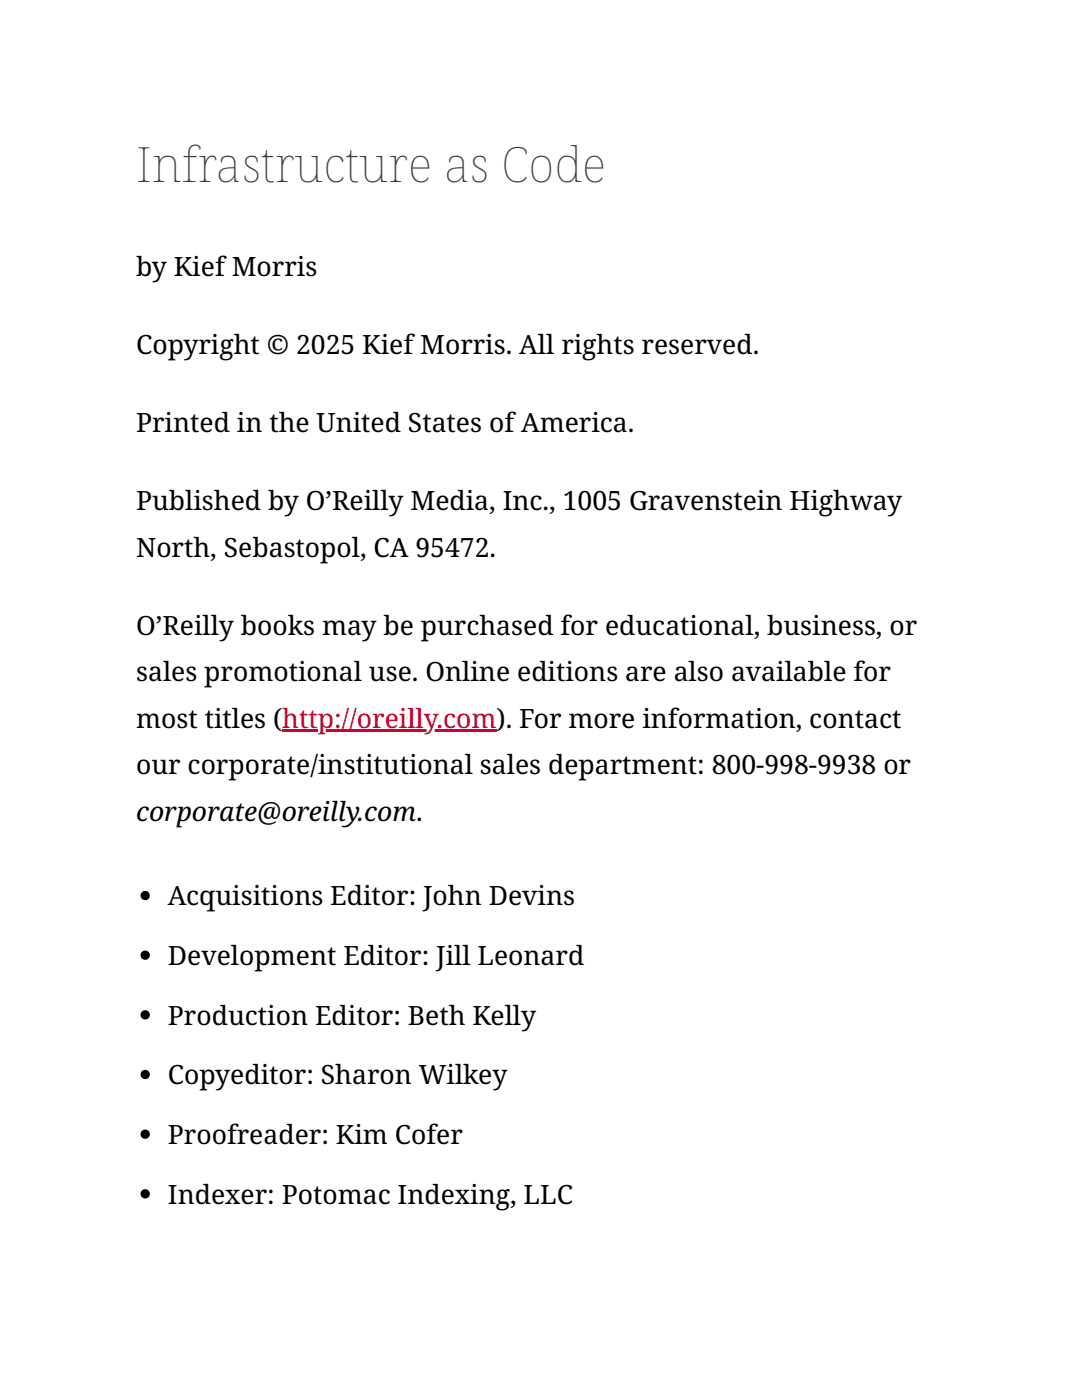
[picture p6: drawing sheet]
<svg xmlns="http://www.w3.org/2000/svg" width="216mm" height="279mm" viewBox="0 0 216 279" stroke-linecap="round" stroke-linejoin="round" font-family="sans-serif">
<defs><g id="words">
<text font-size="9.7" fill="#3d3b49" x="27.2" y="36.2">Infrastructure as Code</text>
<g font-size="5.3">
<text x="27.2" y="55">by Kief Morris</text>
<text x="27.2" y="70.6">Copyright © 2025 Kief Morris. All rights reserved.</text>
<text x="27.2" y="86.3">Printed in the United States of America.</text>
<text x="27.2" y="101.9">Published by O’Reilly Media, Inc., 1005 Gravenstein Highway</text>
<text x="27.2" y="111.1">North, Sebastopol, CA 95472.</text>
<text x="27.2" y="126.7">O’Reilly books may be purchased for educational, business, or</text>
<text x="27.2" y="136">sales promotional use. Online editions are also available for</text>
<text x="27.2" y="145.3">most titles (http://oreilly.com). For more information, contact</text>
<text x="27.2" y="154.5">our corporate/institutional sales department: 800-998-9938 or</text>
<text x="27.2" y="163.8">corporate@oreilly.com.</text>
<text x="33.5" y="180.7">Acquisitions Editor: John Devins</text>
<text x="33.5" y="192.6">Development Editor: Jill Leonard</text>
<text x="33.5" y="204.5">Production Editor: Beth Kelly</text>
<text x="33.5" y="216.4">Copyeditor: Sharon Wilkey</text>
<text x="33.5" y="228.3">Proofreader: Kim Cofer</text>
<text x="33.5" y="240.2">Indexer: Potomac Indexing, LLC</text>
</g>
</g></defs>
<path d="M56.3 145.5h42.8v.5h-42.8z" fill="#d3002d"/>
<g fill="#000">
<circle cx="29" cy="178.7" r=".93"/>
<circle cx="29" cy="190.6" r=".93"/>
<circle cx="29" cy="202.5" r=".93"/>
<circle cx="29" cy="214.4" r=".93"/>
<circle cx="29" cy="226.4" r=".93"/>
<circle cx="29" cy="238.3" r=".93"/>
</g>
<use href="#words"/>
</svg>
